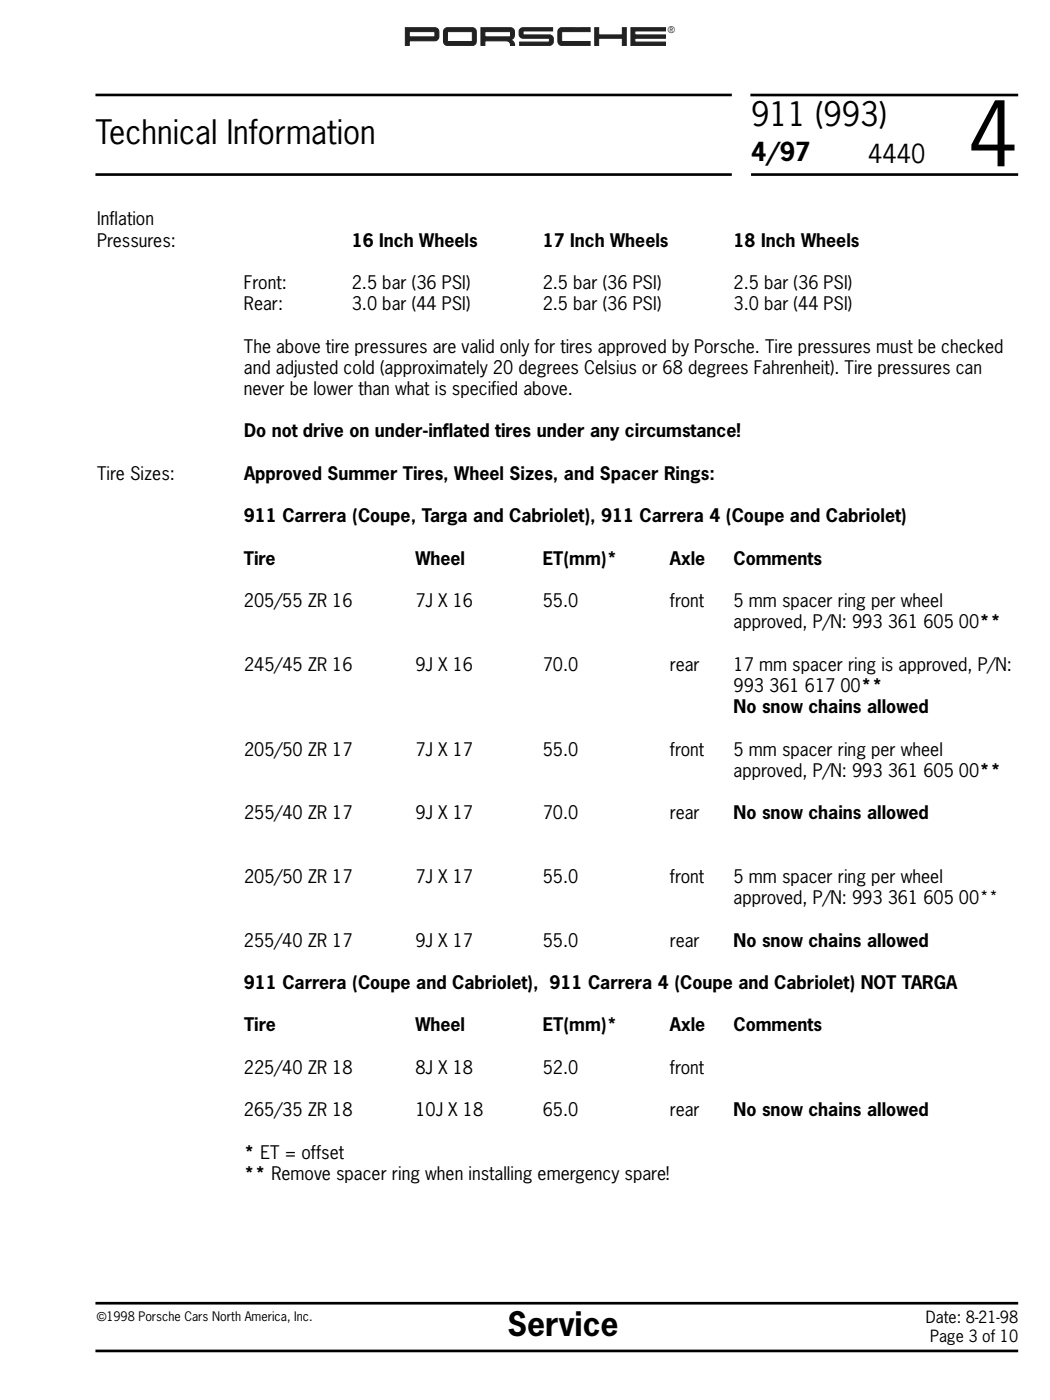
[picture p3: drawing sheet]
<svg xmlns="http://www.w3.org/2000/svg" width="210mm" height="279mm" viewBox="0 0 210 279" stroke-linecap="round" stroke-linejoin="round" font-family="sans-serif">
<defs><g id="words">
<text font-size="16.9" x="193.3" y="33.2">4</text>
<g font-size="6.3">
<text x="19" y="28.8">Technical Information</text>
<text x="149.9" y="25.1">911 (993)</text>
<text x="101.3" y="266.7">Service</text>
</g>
<g font-size="4.9">
<text x="149.9" y="32.1">4/97</text>
<text x="173.3" y="32.5">4440</text>
</g>
<g font-size="3.5">
<text x="19.4" y="45">Inflation</text>
<text x="19.4" y="49.2">Pressures:</text>
<text x="70.2" y="49.2">16 Inch Wheels</text>
<text x="108.3" y="49.2">17 Inch Wheels</text>
<text x="146.4" y="49.2">18 Inch Wheels</text>
<text x="48.7" y="57.7">Front:</text>
<text x="70.2" y="57.7">2.5 bar (36 PSI)</text>
<text x="108.3" y="57.7">2.5 bar (36 PSI)</text>
<text x="146.4" y="57.7">2.5 bar (36 PSI)</text>
<text x="48.7" y="61.9">Rear:</text>
<text x="70.2" y="61.9">3.0 bar (44 PSI)</text>
<text x="108.3" y="61.9">2.5 bar (36 PSI)</text>
<text x="146.4" y="61.9">3.0 bar (44 PSI)</text>
<text x="48.7" y="70.4">The above tire pressures are valid only for tires approved by Porsche. Tire pressures must be checked</text>
<text x="48.7" y="74.6">and adjusted cold (approximately 20 degrees Celsius or 68 degrees Fahrenheit). Tire pressures can</text>
<text x="48.7" y="78.8">never be lower than what is specified above.</text>
<text x="48.7" y="87.3">Do not drive on under-inflated tires under any circumstance!</text>
<text x="19.4" y="95.8">Tire Sizes:</text>
<text x="48.7" y="95.8">Approved Summer Tires, Wheel Sizes, and Spacer Rings:</text>
<text x="48.7" y="104.2">911 Carrera (Coupe, Targa and Cabriolet), 911 Carrera 4 (Coupe and Cabriolet)</text>
<text x="48.7" y="112.7">Tire</text>
<text x="82.9" y="112.7">Wheel</text>
<text x="108.3" y="112.7">ET(mm)*</text>
<text x="133.7" y="112.7">Axle</text>
<text x="146.4" y="112.7">Comments</text>
<text x="48.7" y="121.2">205/55 ZR 16</text>
<text x="82.9" y="121.2">7J X 16</text>
<text x="108.3" y="121.2">55.0</text>
<text x="133.7" y="121.2">front</text>
<text x="146.4" y="125.4">approved, P/N: 993 361 605 00**</text>
<text x="146.4" y="121.2">5 mm spacer ring per wheel</text>
<text x="48.7" y="133.9">245/45 ZR 16</text>
<text x="82.9" y="133.9">9J X 16</text>
<text x="108.3" y="133.9">70.0</text>
<text x="133.7" y="133.9">rear</text>
<text x="146.4" y="133.9">17 mm spacer ring is approved, P/N:</text>
<text x="146.4" y="138.1">993 361 617 00**</text>
<text x="146.4" y="142.3">No snow chains allowed</text>
<text x="48.7" y="150.8">205/50 ZR 17</text>
<text x="82.9" y="150.8">7J X 17</text>
<text x="108.3" y="150.8">55.0</text>
<text x="133.7" y="150.8">front</text>
<text x="146.4" y="155">approved, P/N: 993 361 605 00**</text>
<text x="146.4" y="150.8">5 mm spacer ring per wheel</text>
<text x="48.7" y="163.5">255/40 ZR 17</text>
<text x="82.9" y="163.5">9J X 17</text>
<text x="108.3" y="163.5">70.0</text>
<text x="133.7" y="163.5">rear</text>
<text x="146.4" y="163.5">No snow chains allowed</text>
<text x="48.7" y="176.2">205/50 ZR 17</text>
<text x="82.9" y="176.2">7J X 17</text>
<text x="108.3" y="176.2">55.0</text>
<text x="133.7" y="176.2">front</text>
<text x="146.4" y="176.2">5 mm spacer ring per wheel</text>
<text x="146.4" y="180.4">approved, P/N: 993 361 605 00**</text>
<text x="48.7" y="188.9">255/40 ZR 17</text>
<text x="82.9" y="188.9">9J X 17</text>
<text x="108.3" y="188.9">55.0</text>
<text x="133.7" y="188.9">rear</text>
<text x="146.4" y="188.9">No snow chains allowed</text>
<text x="48.7" y="197.4">911 Carrera (Coupe and Cabriolet), 911 Carrera 4 (Coupe and Cabriolet) NOT TARGA</text>
<text x="48.7" y="205.8">Tire</text>
<text x="82.9" y="205.8">Wheel</text>
<text x="108.3" y="205.8">ET(mm)*</text>
<text x="133.7" y="205.8">Axle</text>
<text x="146.4" y="205.8">Comments</text>
<text x="48.7" y="214.3">225/40 ZR 18</text>
<text x="82.9" y="214.3">8J X 18</text>
<text x="108.3" y="214.3">52.0</text>
<text x="133.7" y="214.3">front</text>
<text x="48.7" y="222.8">265/35 ZR 18</text>
<text x="82.9" y="222.8">10J X 18</text>
<text x="108.3" y="222.8">65.0</text>
<text x="133.7" y="222.8">rear</text>
<text x="146.4" y="222.8">No snow chains allowed</text>
<text x="48.7" y="231.2">* ET = offset</text>
<text x="48.7" y="235.5">** Remove spacer ring when installing emergency spare!</text>
</g>
<g font-size="3.2">
<text x="184.8" y="264.1">Date: 8-21-98</text>
<text x="185.6" y="267.9">Page 3 of 10</text>
</g>
<text font-size="2.5" x="19.4" y="263.7">©1998 Porsche Cars North America, Inc.</text>
<text font-size="1.7" fill="#231f20" x="133.3" y="6.5">®</text>
</g></defs>
<g fill="#231f20" stroke="#231f20" stroke-width=".2">
<path d="M80.9 5.5h4.8a1.75 1.75 0 0 1 1.8 .5l.1 .6a1.1 1.1 0 0 1-.2 1.2 1.1 1.1 0 0 1-1.1 .3h-4.6v-.7h5v-1.1h-5v2.8h-.8z" fill-rule="evenodd"/>
<path d="M88.8 5.7l.5-.2h3.9a1.76 1.76 0 0 1 1.8 .5l.1 2a.91 .91 0 0 1-.3 .9 .91 .91 0 0 1-1 .2h-4.2a.88 .88 0 0 1-1.1-1v-1.1h.8v1.3h4.9l.1-.3-.1-1.7h-4.8l-.1 .7h-.8l.1-1z" fill-rule="evenodd"/>
<path d="M96 5.5h5.6a1.03 1.03 0 0 1 1.1 1.5 .83 .83 0 0 1-.8 .9 1.2 1.2 0 0 1 .8 1.2h-.8l-.2-.6-.2-.3h-.5h-4.2v-.8l5.1-.1-.1-1h-1.2h-3.8v2.8h-.8z" fill-rule="evenodd"/>
</g>
<g fill="#231f20" stroke="#231f20" stroke-width=".2">
<path d="M103.8 5.8a2.14 2.14 0 0 1 1.7-.3h4.8v.7h-5.4a.49 .49 0 0 0-.5 .2 .49 .49 0 0 0 0 .5l4.1 .1a1.72 1.72 0 0 1 1.9 .5 1.53 1.53 0 0 1-.4 1.5l-6.3 .1v-.7h5.9v-.6a1.42 1.42 0 0 0-1.2-.2h-2.9a1.77 1.77 0 0 1-1.8-.4l-.1-1z"/>
<path d="M111.5 5.8a2.1 2.1 0 0 1 1.7-.3h4.6v.8h-5.6l-.1 .3 .1 1.7h5.6v.8h-5.4a.97 .97 0 0 1-.9-.4 .97 .97 0 0 1-.2-1v-1.4z"/>
<path d="M118.7 5.5h.8v1.5h4.7v-1.5h.8v3.6h-.8v-1.5h-4.7v1.5h-.8z"/>
<path d="M125.9 5.5h6.9v.7h-6.1v.8h6.1v.6h-6.1v.8h6.1v.7h-6.9z"/>
</g>
<path d="M19 19h127M149.8 19h53.4M19 34.8h127M149.9 34.8h53.3" fill="none" stroke="#000" stroke-width=".53"/>
<path d="M149.9 20h30.8v6.4h-30.8z" fill-rule="evenodd" fill="#fff"/>
<path d="M19 269.6h184.2M19 260.1h184.2" fill="none" stroke="#000" stroke-width=".53"/>
<path d="M19 261.4h69.9v6.9h-69.9z" fill-rule="evenodd" fill="#fff"/>
<use href="#words"/>
</svg>
